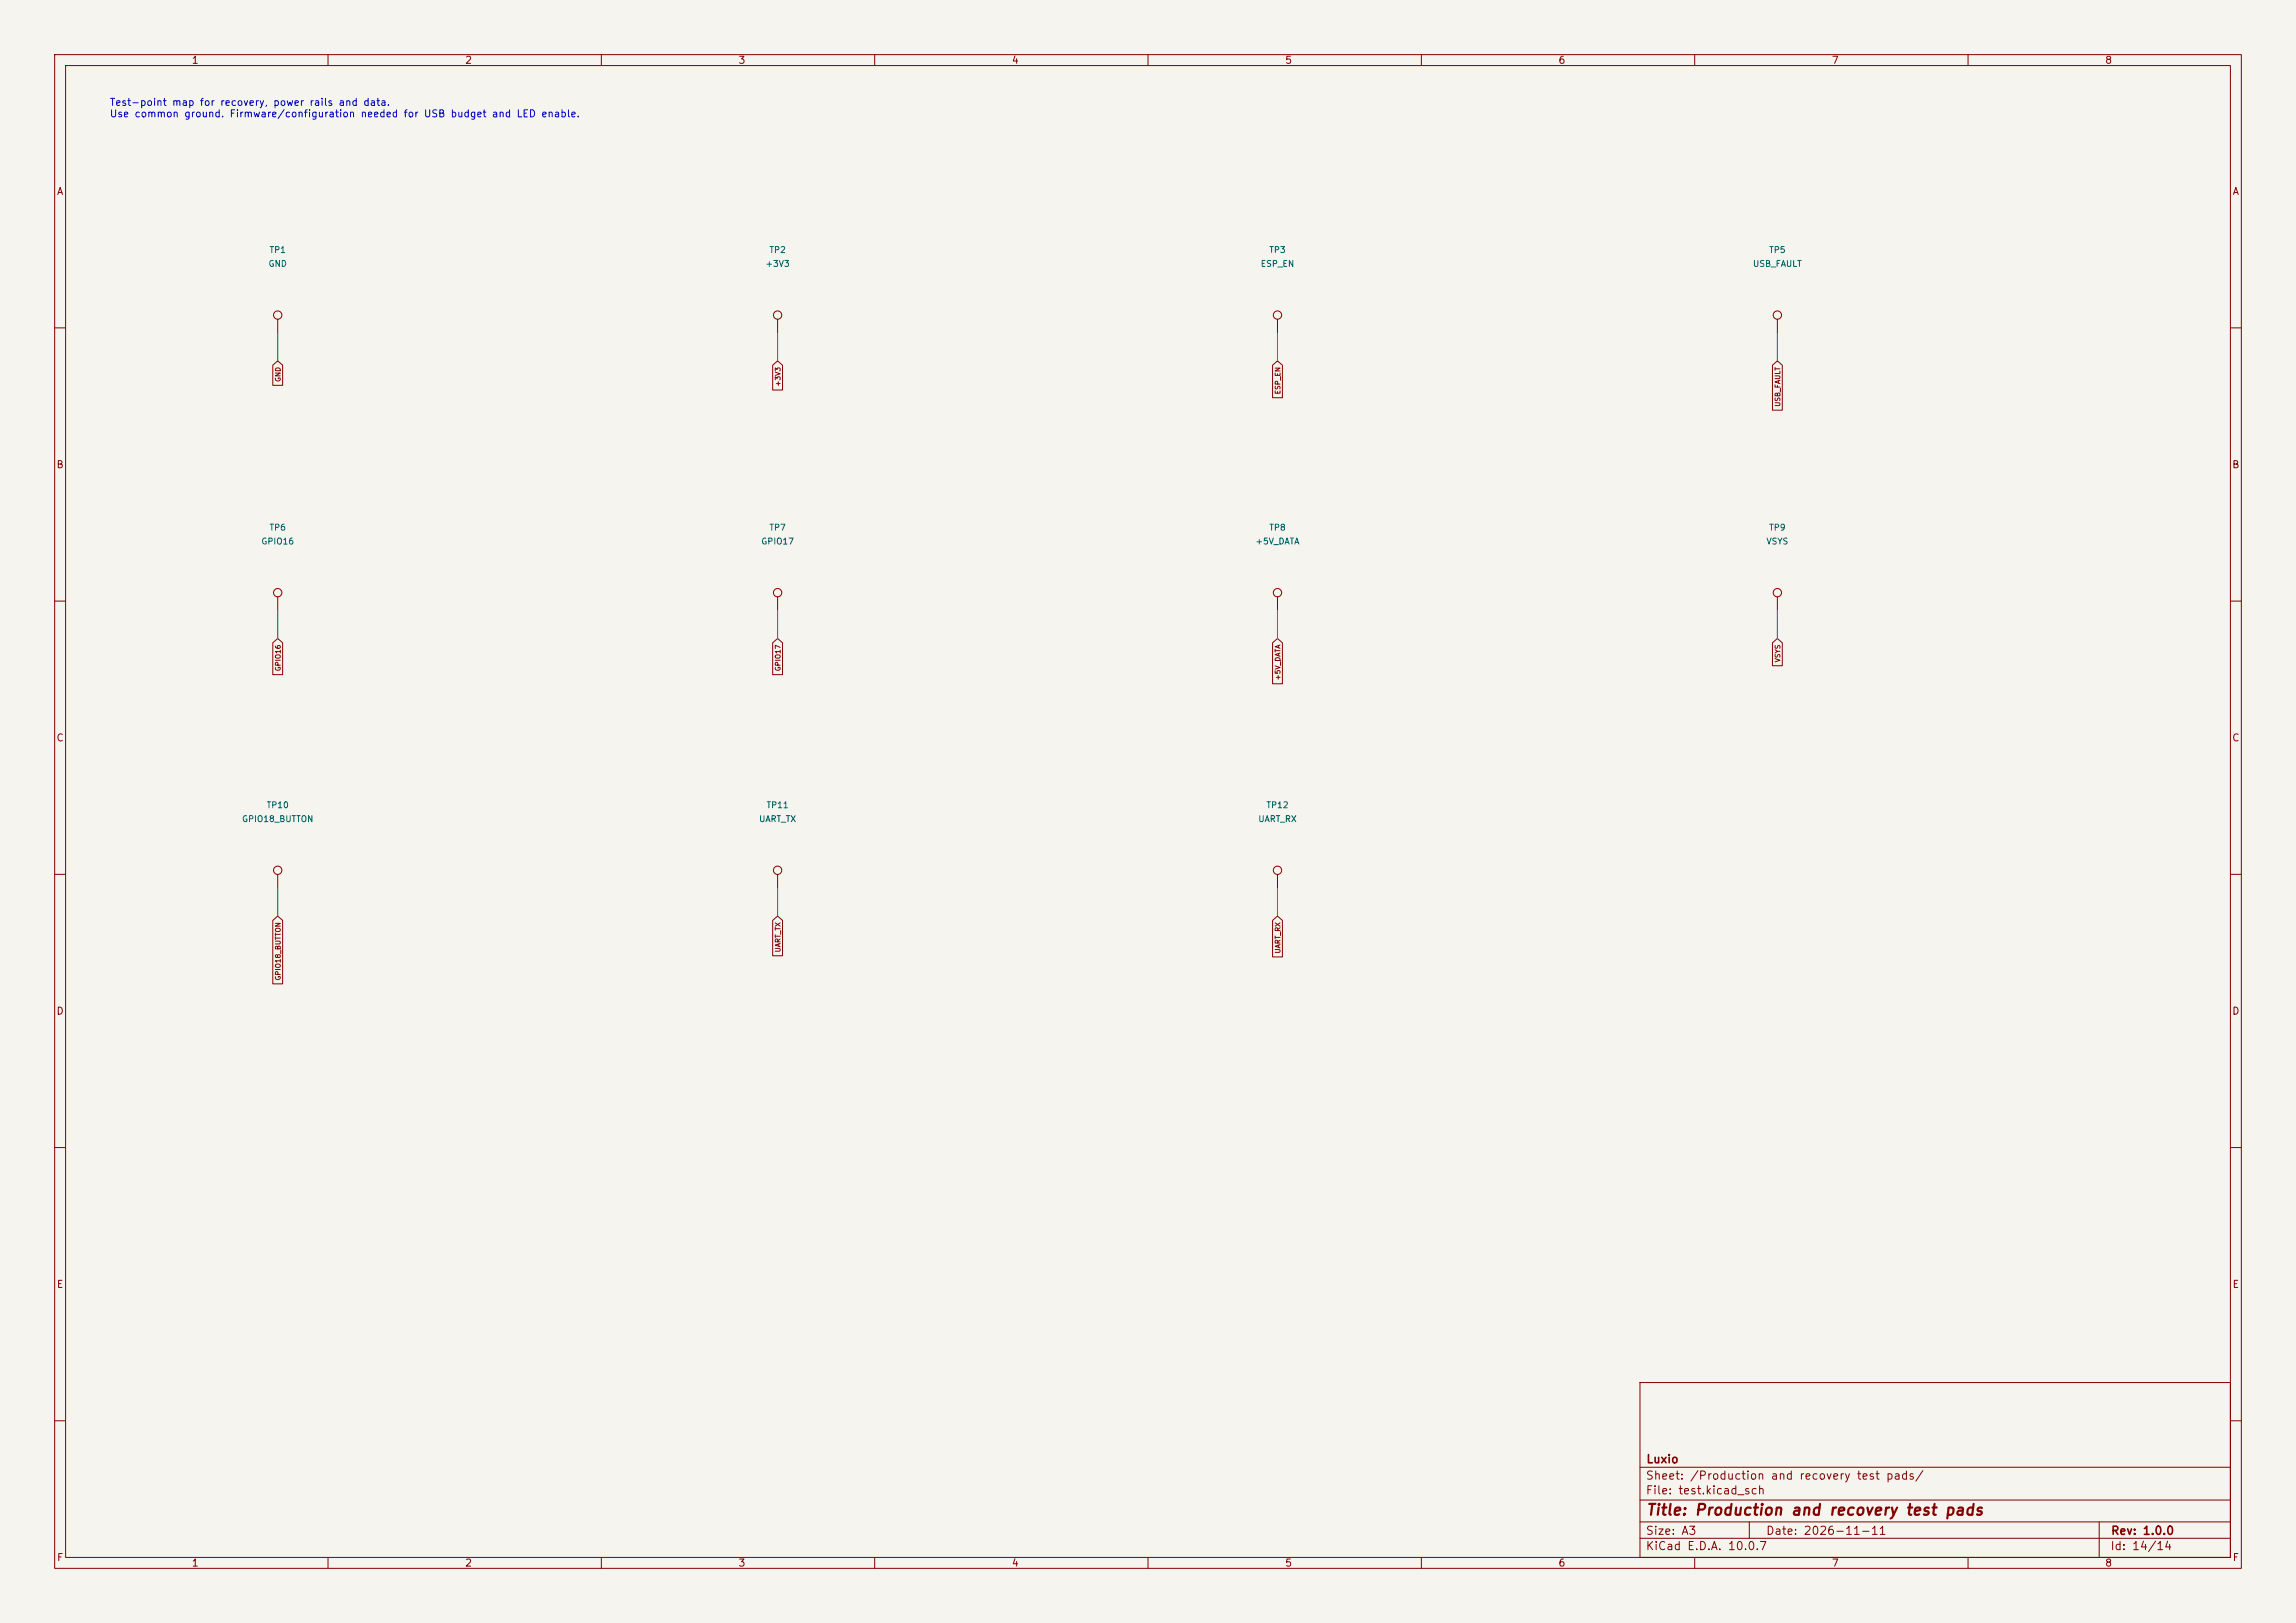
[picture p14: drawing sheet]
<svg xmlns="http://www.w3.org/2000/svg" width="420mm" height="297mm" viewBox="0 0 420 297" stroke-linecap="round" stroke-linejoin="round" font-family="sans-serif">
<defs><g id="words">
<text font-size="2" fill="#840000" x="301" y="277.8">Title: Production and recovery test pads</text>
<g font-size="1.5" fill="#840000">
<text x="301" y="268.1">Luxio</text>
<text x="300.9" y="273.8">File: test.kicad_sch</text>
<text x="300.9" y="271.1">Sheet: /Production and recovery test pads/</text>
<text x="300.9" y="281.2">Size: A3</text>
<text x="322.9" y="281.2">Date: 2026-11-11</text>
<text x="386" y="281.2">Rev: 1.0.0</text>
<text x="300.9" y="284">KiCad E.D.A. 10.0.7</text>
<text x="385.9" y="284">Id: 14/14</text>
</g>
<g font-size="1.3" fill="#840000">
<text x="35" y="12">1</text>
<text x="85" y="12">2</text>
<text x="135" y="12">3</text>
<text x="185" y="12">4</text>
<text x="235" y="12">5</text>
<text x="285" y="12">6</text>
<text x="335" y="12">7</text>
<text x="385" y="12">8</text>
<text x="10.3" y="36">A</text>
<text x="408.3" y="36">A</text>
<text x="10.2" y="86">B</text>
<text x="408.2" y="86">B</text>
<text x="10.2" y="136">C</text>
<text x="408.2" y="136">C</text>
<text x="10.2" y="186">D</text>
<text x="408.2" y="186">D</text>
<text x="10.3" y="236">E</text>
<text x="408.3" y="236">E</text>
<text x="10.3" y="286">F</text>
<text x="35" y="287">1</text>
<text x="85" y="287">2</text>
<text x="135" y="287">3</text>
<text x="185" y="287">4</text>
<text x="235" y="287">5</text>
<text x="285" y="287">6</text>
<text x="335" y="287">7</text>
<text x="385" y="287">8</text>
<text x="408.3" y="286">F</text>
</g>
<g font-size="1.3" fill="#0000c2">
<text x="20" y="19.7">Test-point map for recovery, power rails and data.</text>
<text x="20" y="21.8">Use common ground. Firmware/configuration needed for USB budget and LED enable.</text>
</g>
<g font-size="1.1" fill="#006464">
<text x="49.2" y="46.6">TP1</text>
<text x="140.6" y="46.6">TP2</text>
<text x="232.1" y="46.6">TP3</text>
<text x="323.5" y="46.6">TP5</text>
<text x="49" y="49.1">GND</text>
<text x="139.9" y="49.1">+3V3</text>
<text x="230.5" y="49.1">ESP_EN</text>
<text x="320.6" y="49.1">USB_FAULT</text>
<text x="47.7" y="99.9">GPIO16</text>
<text x="49.2" y="97.4">TP6</text>
<text x="139.1" y="99.9">GPIO17</text>
<text x="140.6" y="97.4">TP7</text>
<text x="229.6" y="99.9">+5V_DATA</text>
<text x="232.1" y="97.4">TP8</text>
<text x="323" y="99.9">VSYS</text>
<text x="323.5" y="97.4">TP9</text>
<text x="48.7" y="148.2">TP10</text>
<text x="140.1" y="148.2">TP11</text>
<text x="231.6" y="148.2">TP12</text>
<text x="44.2" y="150.7">GPIO18_BUTTON</text>
<text x="138.8" y="150.7">UART_TX</text>
<text x="230.1" y="150.7">UART_RX</text>
</g>
<g font-size=".9" fill="#840000">
<text x="51.5" y="70" transform="rotate(-90 51.5 70)">GND</text>
<text x="143" y="70.8" transform="rotate(-90 143 70.8)">+3V3</text>
<text x="234.4" y="72.3" transform="rotate(-90 234.4 72.3)">ESP_EN</text>
<text x="325.9" y="74.5" transform="rotate(-90 325.9 74.5)">USB_FAULT</text>
<text x="51.5" y="122.9" transform="rotate(-90 51.5 122.9)">GPIO16</text>
<text x="143" y="122.9" transform="rotate(-90 143 122.9)">GPIO17</text>
<text x="234.4" y="124.6" transform="rotate(-90 234.4 124.6)">+5V_DATA</text>
<text x="325.9" y="121.3" transform="rotate(-90 325.9 121.3)">VSYS</text>
<text x="51.5" y="179.5" transform="rotate(-90 51.5 179.5)">GPIO18_BUTTON</text>
<text x="143" y="174.4" transform="rotate(-90 143 174.4)">UART_TX</text>
<text x="234.4" y="174.6" transform="rotate(-90 234.4 174.6)">UART_RX</text>
</g>
</g></defs>
<path d="M0 0h420v297h-420z" fill="#f5f4ef" stroke="#f5f4ef" stroke-width=".18"/>
<g fill="none" stroke="#840000" stroke-width=".18">
<path d="M10 10h400v277h-400zM12 12h396v273h-396zM60 10v2M110 10v2M160 10v2M210 10v2M260 10v2M310 10v2M360 10v2M50.8 58.4v2.6M142.2 58.4v2.6M233.7 58.4v2.6"/>
<path d="M325.1 58.4v2.6M10 60h2M49.9 66.8l.9-.8 .9 .8v3.7h-1.8zM141.3 66.8l.9-.8 .9 .8v4.6h-1.8zM232.8 66.8l.9-.8 .9 .8v6h-1.8zM324.2 66.8l.9-.8 .9 .8v8.3h-1.8zM408 60h2M10 110h2M49.9 117.6l.9-.8 .9 .8v5.9h-1.8zM50.8 109.2v2.6M141.3 117.6l.9-.8 .9 .8v5.9h-1.8zM142.2 109.2v2.6"/>
<path d="M232.8 117.6l.9-.8 .9 .8v7.5h-1.8zM233.7 109.2v2.6M324.2 117.6l.9-.8 .9 .8v4.2h-1.8zM325.1 109.2v2.6M408 110h2M10 160h2M408 160h2M49.9 168.4l.9-.8 .9 .8v11.6h-1.8zM50.8 160v2.6M141.3 168.4l.9-.8 .9 .8v6.5h-1.8zM142.2 160v2.6M232.8 168.4l.9-.8 .9 .8v6.7h-1.8z"/>
<path d="M233.7 160v2.6M10 210h2M408 210h2M300 253h108v32h-108zM10 260h2M300 278.5h108M300 274.5h108M300 268.5h108M320 278.5v3M384 278.5v6.5M408 260h2M60 285v2"/>
<path d="M110 285v2M160 285v2M210 285v2M260 285v2M300 281.5h108M310 285v2M360 285v2"/>
<circle cx="50.8" cy="57.7" r=".76"/>
<circle cx="142.2" cy="57.7" r=".76"/>
<circle cx="233.7" cy="57.7" r=".76"/>
<circle cx="325.1" cy="57.7" r=".76"/>
<circle cx="50.8" cy="108.5" r=".76"/>
<circle cx="142.2" cy="108.5" r=".76"/>
<circle cx="233.7" cy="108.5" r=".76"/>
<circle cx="325.1" cy="108.5" r=".76"/>
<circle cx="50.8" cy="159.3" r=".76"/>
<circle cx="142.2" cy="159.3" r=".76"/>
<circle cx="233.7" cy="159.3" r=".76"/>
</g>
<path d="M50.8 61v5M142.2 61v5M233.7 61v5M325.1 61v5M50.8 111.8v5M142.2 111.8v5M233.7 111.8v5M325.1 111.8v5M50.8 162.6v5M142.2 162.6v5M233.7 162.6v5" fill="none" stroke="#009600" stroke-width=".18"/>
<use href="#words"/>
</svg>
